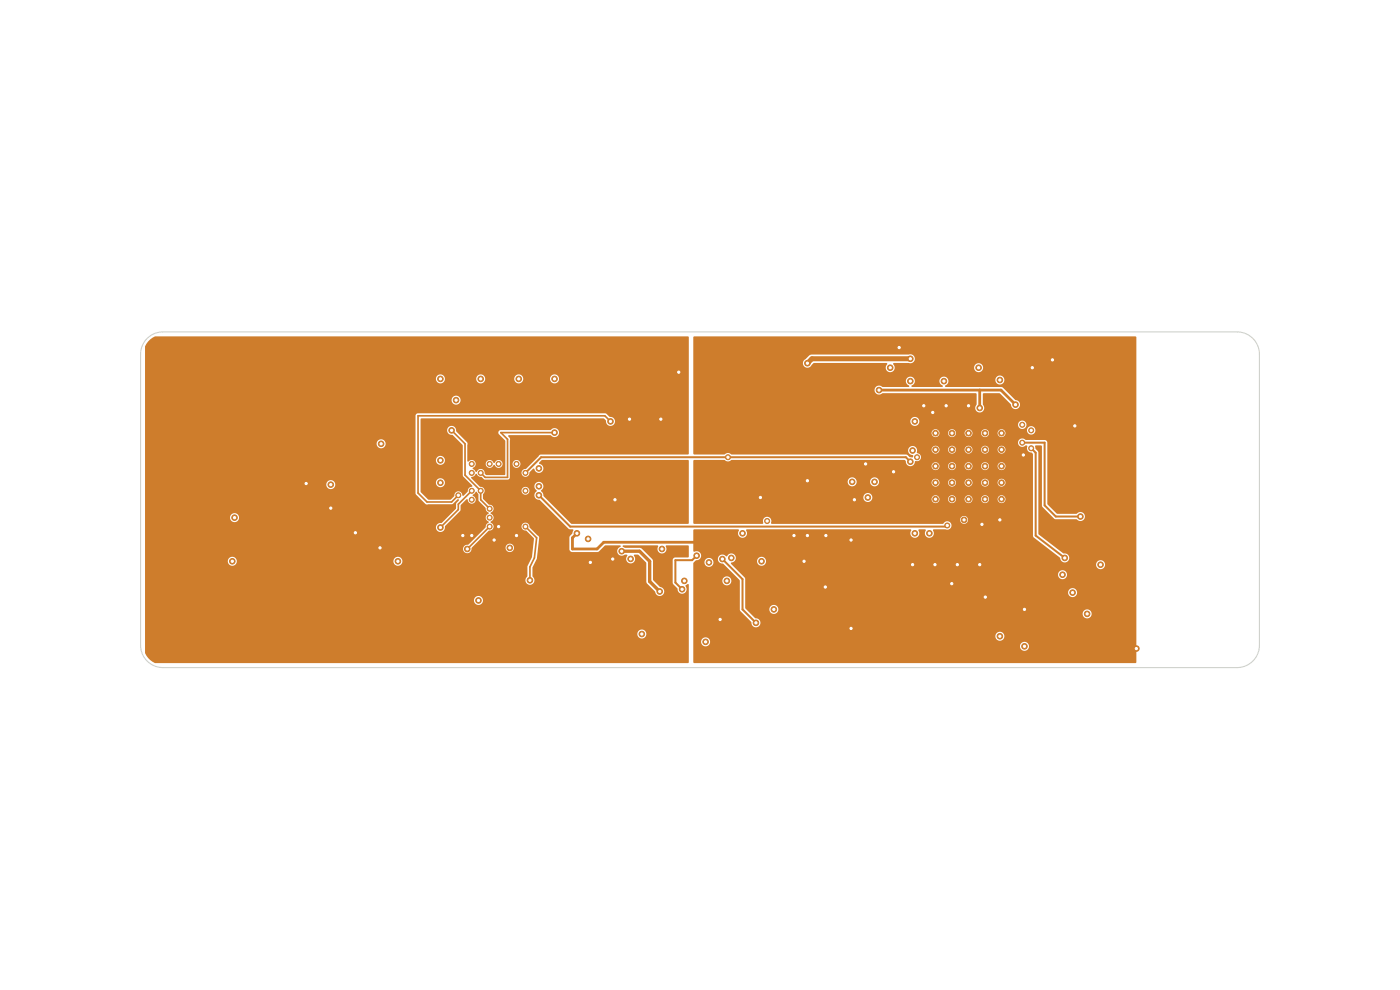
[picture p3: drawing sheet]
<svg xmlns="http://www.w3.org/2000/svg" width="297mm" height="210mm" viewBox="0 0 297 210" stroke-linecap="round" stroke-linejoin="round" font-family="sans-serif">
<g fill="#ce7d2c" stroke="#ce7d2c" stroke-width=".21">
<circle cx="198.5" cy="91.9" r=".59"/>
<circle cx="198.5" cy="95.4" r=".59"/>
<circle cx="198.5" cy="98.9" r=".59"/>
<circle cx="198.5" cy="102.4" r=".59"/>
<circle cx="198.5" cy="105.9" r=".59"/>
<circle cx="202" cy="91.9" r=".59"/>
<circle cx="202" cy="95.4" r=".59"/>
<circle cx="202" cy="98.9" r=".59"/>
<circle cx="202" cy="102.4" r=".59"/>
<circle cx="202" cy="105.9" r=".59"/>
<circle cx="205.5" cy="91.9" r=".59"/>
<circle cx="205.5" cy="95.4" r=".59"/>
<circle cx="205.5" cy="98.9" r=".59"/>
<circle cx="205.5" cy="102.4" r=".59"/>
<circle cx="205.5" cy="105.9" r=".59"/>
<circle cx="209" cy="91.9" r=".59"/>
<circle cx="209" cy="95.4" r=".59"/>
<circle cx="209" cy="98.9" r=".59"/>
<circle cx="209" cy="102.4" r=".59"/>
<circle cx="209" cy="105.9" r=".59"/>
<circle cx="212.5" cy="91.9" r=".59"/>
<circle cx="212.5" cy="95.4" r=".59"/>
<circle cx="212.5" cy="98.9" r=".59"/>
<circle cx="212.5" cy="102.4" r=".59"/>
<circle cx="212.5" cy="105.9" r=".59"/>
<circle cx="212.1" cy="110.3" r=".53"/>
<circle cx="122.4" cy="113.1" r=".59"/>
<circle cx="193.6" cy="119.8" r=".59"/>
<circle cx="180.5" cy="114.6" r=".59"/>
<circle cx="152.8" cy="131.4" r=".59"/>
<circle cx="197.9" cy="87.5" r=".53"/>
<circle cx="198.3" cy="119.8" r=".59"/>
<circle cx="175.2" cy="113.6" r=".59"/>
<circle cx="241.1" cy="137.6" r=".59"/>
<circle cx="217.1" cy="96.5" r=".53"/>
<circle cx="189.6" cy="100.1" r=".59"/>
<circle cx="223.3" cy="76.3" r=".59"/>
<circle cx="219" cy="78" r=".59"/>
<circle cx="180.5" cy="133.3" r=".59"/>
<circle cx="168.4" cy="113.6" r=".59"/>
<circle cx="190.8" cy="73.7" r=".59"/>
<circle cx="203.1" cy="119.8" r=".59"/>
<circle cx="205.5" cy="86.1" r=".59"/>
<circle cx="208.3" cy="111.2" r=".53"/>
<circle cx="200.7" cy="86.1" r=".59"/>
<circle cx="217.3" cy="129.3" r=".59"/>
<circle cx="209" cy="126.7" r=".59"/>
<circle cx="183.6" cy="98.4" r=".59"/>
<circle cx="161.3" cy="105.5" r=".59"/>
<circle cx="171.3" cy="113.6" r=".59"/>
<circle cx="201.9" cy="123.8" r=".59"/>
<circle cx="175.1" cy="124.5" r=".59"/>
<circle cx="170.6" cy="119.1" r=".59"/>
<circle cx="196" cy="86.1" r=".59"/>
<circle cx="228" cy="90.3" r=".59"/>
<circle cx="181.3" cy="106" r=".59"/>
<circle cx="207.8" cy="119.8" r=".59"/>
<circle cx="171.3" cy="102" r=".59"/>
<circle cx="225.4" cy="121.9" r=".59"/>
<circle cx="218.8" cy="91.3" r=".53"/>
<circle cx="98.2" cy="113.6" r=".53"/>
<circle cx="70.2" cy="107.8" r=".59"/>
<circle cx="130.5" cy="106" r=".59"/>
<circle cx="109.6" cy="113.6" r=".53"/>
<circle cx="133.5" cy="88.9" r=".59"/>
<circle cx="100.1" cy="113.6" r=".53"/>
<circle cx="144" cy="79" r=".59"/>
<circle cx="80.6" cy="116.2" r=".59"/>
<circle cx="104.8" cy="114.6" r=".53"/>
<circle cx="105.8" cy="111.7" r=".53"/>
<circle cx="140.2" cy="88.9" r=".59"/>
<circle cx="130" cy="118.6" r=".59"/>
<circle cx="64.9" cy="102.6" r=".59"/>
<circle cx="75.4" cy="113" r=".59"/>
<circle cx="125.2" cy="119.3" r=".53"/>
<circle cx="96.8" cy="84.9" r=".59"/>
<circle cx="93.4" cy="80.4" r=".59"/>
<circle cx="103.9" cy="98.4" r=".53"/>
<circle cx="194.1" cy="113.1" r=".59"/>
<circle cx="162.7" cy="110.5" r=".53"/>
<circle cx="111.5" cy="104.1" r=".53"/>
<circle cx="140.4" cy="116.5" r=".59"/>
<circle cx="157.5" cy="113.1" r=".59"/>
<circle cx="193.1" cy="76.1" r=".59"/>
<circle cx="145.2" cy="123.2" r=".59"/>
<circle cx="171.3" cy="77.1" r=".59"/>
<circle cx="150.4" cy="119.3" r=".59"/>
<circle cx="155.1" cy="118.4" r=".59"/>
<circle cx="149.7" cy="136.2" r=".59"/>
<circle cx="161.6" cy="119.1" r=".59"/>
<circle cx="193.6" cy="95.6" r=".59"/>
<circle cx="185.5" cy="102.2" r=".59"/>
<circle cx="194.5" cy="97" r=".53"/>
<circle cx="180.8" cy="102.2" r=".59"/>
<circle cx="184.1" cy="105.5" r=".59"/>
<circle cx="233.5" cy="119.8" r=".59"/>
<circle cx="230.6" cy="130.2" r=".59"/>
<circle cx="100.1" cy="98.4" r=".53"/>
<circle cx="93.4" cy="97.7" r=".59"/>
<circle cx="147.8" cy="117.9" r=".59"/>
<circle cx="144.7" cy="125" r=".59"/>
<circle cx="164.2" cy="129.3" r=".59"/>
<circle cx="131.9" cy="116.9" r=".59"/>
<circle cx="140" cy="125.5" r=".59"/>
<circle cx="154.2" cy="123.2" r=".59"/>
<circle cx="160.4" cy="132.1" r=".59"/>
<circle cx="153.2" cy="118.6" r=".59"/>
<circle cx="188.9" cy="78" r=".59"/>
<circle cx="194.1" cy="89.4" r=".59"/>
<circle cx="49.3" cy="119.1" r=".59"/>
<circle cx="49.8" cy="109.8" r=".59"/>
<circle cx="84.4" cy="119.1" r=".59"/>
<circle cx="111.5" cy="100.3" r=".53"/>
<circle cx="193.1" cy="97.9" r=".59"/>
<circle cx="154.4" cy="97" r=".53"/>
<circle cx="111.5" cy="111.7" r=".53"/>
<circle cx="112.4" cy="123.1" r=".59"/>
<circle cx="200.2" cy="80.8" r=".59"/>
<circle cx="212.1" cy="80.6" r=".59"/>
<circle cx="80.9" cy="94.1" r=".59"/>
<circle cx="70.2" cy="102.8" r=".59"/>
<circle cx="136.2" cy="134.5" r=".59"/>
<circle cx="133.8" cy="118.6" r=".59"/>
<circle cx="102" cy="80.4" r=".59"/>
<circle cx="105.8" cy="98.4" r=".53"/>
<circle cx="217.3" cy="137.1" r=".59"/>
<circle cx="212.1" cy="135" r=".59"/>
<circle cx="97.2" cy="105.1" r=".53"/>
<circle cx="129.5" cy="89.4" r=".59"/>
<circle cx="215.4" cy="85.8" r=".59"/>
<circle cx="207.8" cy="86.5" r=".59"/>
<circle cx="186.5" cy="82.7" r=".59"/>
<circle cx="93.4" cy="111.9" r=".59"/>
<circle cx="100.1" cy="104.1" r=".53"/>
<circle cx="193.1" cy="80.8" r=".59"/>
<circle cx="207.6" cy="78" r=".59"/>
<circle cx="100.1" cy="106" r=".53"/>
<circle cx="124.8" cy="114.3" r=".59"/>
<circle cx="101.5" cy="127.4" r=".59"/>
<circle cx="114.3" cy="103.2" r=".59"/>
<circle cx="197.2" cy="113.1" r=".59"/>
<circle cx="114.3" cy="105.1" r=".59"/>
<circle cx="201" cy="111.5" r=".53"/>
<circle cx="114.3" cy="99.4" r=".59"/>
<circle cx="204.5" cy="110.3" r=".59"/>
<circle cx="218.8" cy="95.1" r=".53"/>
<circle cx="225.9" cy="118.4" r=".59"/>
<circle cx="216.9" cy="93.9" r=".53"/>
<circle cx="229.2" cy="109.6" r=".59"/>
<circle cx="227.5" cy="125.7" r=".59"/>
<circle cx="216.9" cy="90.1" r=".53"/>
<circle cx="103.9" cy="111.7" r=".53"/>
<circle cx="99.1" cy="116.5" r=".59"/>
<circle cx="108.1" cy="116.2" r=".59"/>
<circle cx="103.9" cy="109.8" r=".53"/>
<circle cx="102" cy="104.1" r=".53"/>
<circle cx="103.9" cy="107.9" r=".53"/>
<circle cx="95.8" cy="91.3" r=".59"/>
<circle cx="100.1" cy="100.3" r=".53"/>
<circle cx="93.4" cy="102.4" r=".59"/>
<circle cx="117.6" cy="80.4" r=".59"/>
<circle cx="117.6" cy="91.8" r=".59"/>
<circle cx="102" cy="100.3" r=".53"/>
<circle cx="109.6" cy="98.4" r=".53"/>
<circle cx="110" cy="80.4" r=".59"/>
</g>
<path d="M186.5 82.7h25.9l3 3.1M207.8 82.7v3.8M122.4 113.1l-1 1v2.4h5.3l1.4-1.5h19.5" fill="none" stroke="#ce7d2c" stroke-width=".59"/>
<path d="M193.1 76.1h-20.9l-.9 1" fill="none" stroke="#ce7d2c" stroke-width="1.1"/>
<path d="M193.1 97.9l-.9-.9h-77.4l-3.3 3.3M216.9 93.9h4.7v13.3l2.4 2.4h5.2M218.8 95.1l.9 .9v17.6l6.2 4.8M114.3 105.1l6.7 6.6h79.7l.3-.2M147.8 117.9l-1 .9h-3.5v4.8l1.4 1.4M153.2 118.6l4.3 4.3v6.4l2.9 2.8" fill="none" stroke="#ce7d2c" stroke-width=".43"/>
<path d="M131.9 116.9h3.8l2.1 2.2v4.2l2.2 2.2" fill="none" stroke="#ce7d2c" stroke-width=".71"/>
<path d="M95.8 91.3l2.9 2.8v6.7l3.3 3.3v1.9l1.9 1.9M117.6 91.8h-11.3l1.4 1.4v8.1h-4.8l-.9-1M129.5 89.4l-1.2-1.2h-39.6v16.4l1.9 1.9h5.2l1.4-1.4M100.1 104.1l-2.9 2.9v1.1l-3.8 3.8M103.9 111.7l-4.8 4.8M111.5 111.7l2.3 2.4-.4 4.3-1 1.9v2.8" fill="none" stroke="#ce7d2c" stroke-width=".36"/>
<g fill="#ce7d2c">
<path d="M147.2 71.4h93.7l.2 .2v68.9l-.1 .1-93.8 .1-.1-.2v-4.5h1.6a.95 .95 0 0 0 .5 1 .95 .95 0 0 0 1 0h66.2v.2a.96 .96 0 0 0 1.5 .7 .96 .96 0 0 0 0-1.6 .96 .96 0 0 0-1.5 .7h-66.2l.1-.1a.96 .96 0 0 0-.1-1.6 .96 .96 0 0 0-1.5 .7h-1.6v-1.2h64.1v.3a.96 .96 0 0 0 1.4 .7 .96 .96 0 0 0 0-1.6 .96 .96 0 0 0-1.4 .6h-64.1v-11.7h6.1v.2a.96 .96 0 0 0 1.5 .7 .96 .96 0 0 0 0-1.6 .96 .96 0 0 0-1.5 .7h-6.1v-3.7l.2-.2h2.1v.2a.96 .96 0 0 0 1.5 .7 .96 .96 0 0 0 0-1.6h1.4v.2a1.37 1.37 0 0 0 1.2 .9l3.4 3.5 .1 6.3 2.4 2.6a.99 .99 0 0 0 1 1.1 .99 .99 0 0 0 1-1.1 .99 .99 0 0 0-1.3-.9l-1.9-2h5a.95 .95 0 0 0 .4 1 .95 .95 0 0 0 1 0h65.1v.2a.96 .96 0 0 0 1.5 .7 .96 .96 0 0 0-.2-1.7 .96 .96 0 0 0-1.3 .8h-65.1l.2-.1a.96 .96 0 0 0-.2-1.6 .96 .96 0 0 0-1.4 .7h-5l-.1-3.5h68.5v.2a.96 .96 0 0 0 1.5 .7 .96 .96 0 0 0 0-1.6 .96 .96 0 0 0-1.5 .7h-68.5v-2.9l-.8-.9h67.2a.96 .96 0 0 0 1.2 1 .96 .96 0 0 0 .4-1.5 .96 .96 0 0 0-1.6 .2v.3h-67.2l-2.3-2.2 .1-.3 .8-.4h4.7v.3a.96 .96 0 0 0 .7 .8 .96 .96 0 0 0 1-.3h70.2v.2a.96 .96 0 0 0 1.5 .7 .96 .96 0 0 0 0-1.6 .96 .96 0 0 0-1.5 .7l-70.2-.1a.96 .96 0 0 0-.4-1.4 .96 .96 0 0 0-1.3 .7h-4.7a.97 .97 0 0 0-.3-1.4 .97 .97 0 0 0-1.4 .5h-.1a1 1 0 0 0-1.1-.3 1 1 0 0 0-.7 .8l-1.5-.1a.96 .96 0 0 0-1.4 .8h-2.1l.3-.3a1 1 0 0 0 1.2-1.1 1 1 0 0 0-1.5-.8l-.2-.1v-4.4l.1-.2h9.4l.2 .1a1 1 0 0 0 0 1.4 1 1 0 0 0 1.3 0 1 1 0 0 0 .2-1.3l.2-.2h34.6l.2 .1a1 1 0 0 0 0 1.4 1 1 0 0 0 1.4 0 1 1 0 0 0 .1-1.3l.2-.2 1.4 .1a1 1 0 0 0 0 1.4 1 1 0 0 0 1.4 0 1 1 0 0 0 .1-1.3l.2-.2h2.4a.92 .92 0 0 0 1.3-.4 .92 .92 0 0 0-.5-1.3 .92 .92 0 0 0-1.2 .5h-36.3l-.2-.2v-.7h40.1a.84 .84 0 0 0 1.1 .9 .84 .84 0 0 0 .3-1.4 .84 .84 0 0 0-1.4 .3v.2h-40.1a.9 .9 0 0 0-1.2-.5 .9 .9 0 0 0-.5 1.2l-.2 .2h-14.5l-.1-.2v-5.5h36.1a.95 .95 0 0 0 .7 1.1 .95 .95 0 0 0 1.1-.7h12.6v.2a.84 .84 0 0 0 1 .7 .84 .84 0 0 0 .7-.9h1.8v.2a.84 .84 0 0 0 1 .7 .84 .84 0 0 0 .7-.9h1.8v.2a.84 .84 0 0 0 1 .7 .84 .84 0 0 0 .7-.9h1.8v.2a.84 .84 0 0 0 1 .7 .84 .84 0 0 0 .7-.9h1.8v.2a.84 .84 0 0 0 1.3 .6 .84 .84 0 0 0 0-1.4 .84 .84 0 0 0-1.3 .6h-1.8a.84 .84 0 0 0-.8-.7 .84 .84 0 0 0-.9 .7h-1.8a.84 .84 0 0 0-.8-.7 .84 .84 0 0 0-.9 .7h-1.8a.84 .84 0 0 0-.8-.7 .84 .84 0 0 0-.9 .7h-1.8a.84 .84 0 0 0-.8-.7 .84 .84 0 0 0-.9 .7l-12.6-.1a.96 .96 0 0 0-.7-1.1 .96 .96 0 0 0-1.1 .8h-36.1v-3.3h32.7v.2a.96 .96 0 0 0 1.1 .9 .96 .96 0 0 0 .8-1.1h2.9v.2a.96 .96 0 0 0 1 .9 .96 .96 0 0 0 .9-.9h11.1l.1 .4 .4 .5a.84 .84 0 0 0 1.2-.9h1.8l.1 .4 .4 .5a.84 .84 0 0 0 1.2-.9h1.8l.1 .4 .4 .5a.84 .84 0 0 0 1.2-.9h1.8l.1 .4 .4 .5a.84 .84 0 0 0 1.2-.9h1.8l.1 .4 .4 .5a.84 .84 0 0 0 1.2-.6 .84 .84 0 0 0-.6-1 .84 .84 0 0 0-1.1 .7h-1.8a.84 .84 0 0 0-.8-.7 .84 .84 0 0 0-.9 .7h-1.8a.84 .84 0 0 0-.8-.7 .84 .84 0 0 0-.9 .7h-1.8a.84 .84 0 0 0-.8-.7 .84 .84 0 0 0-.9 .7h-1.8a.84 .84 0 0 0-.8-.7 .84 .84 0 0 0-.9 .7h-11.1v-.2a.96 .96 0 0 0-1-.8 .96 .96 0 0 0-.9 .8h-2.9a.96 .96 0 0 0-.9-.8 .96 .96 0 0 0-1 .8h-32.7v-4.3l.2-.2h6.3l.7 .3 .9-.3h36.6l.3 .1a1.03 1.03 0 0 0 1.5 1.1h4v.2a.84 .84 0 0 0 1 .7 .84 .84 0 0 0 .7-.9h1.8v.2a.84 .84 0 0 0 1 .7 .84 .84 0 0 0 .7-.9h1.8v.2a.84 .84 0 0 0 1 .7 .84 .84 0 0 0 .7-.9h1.8v.2a.84 .84 0 0 0 1 .7 .84 .84 0 0 0 .7-.9h1.8v.2a.84 .84 0 0 0 1.3 .6 .84 .84 0 0 0 0-1.4 .84 .84 0 0 0-1.3 .6h-1.8a.84 .84 0 0 0-.8-.7 .84 .84 0 0 0-.9 .7h-1.8a.84 .84 0 0 0-.8-.7 .84 .84 0 0 0-.9 .7h-1.8a.84 .84 0 0 0-.8-.7 .84 .84 0 0 0-.9 .7h-1.8a.84 .84 0 0 0-.8-.7 .84 .84 0 0 0-.9 .7h-4l.3-.3 .3-.7a.91 .91 0 0 0 1.2-.7 .91 .91 0 0 0-.9-1.1v-.7h3.1a.84 .84 0 0 0 .9 .9 .84 .84 0 0 0 .8-.9h1.8l.1 .4a.84 .84 0 0 0 1 .5 .84 .84 0 0 0 .6-.9h1.8l.1 .4a.84 .84 0 0 0 1 .5 .84 .84 0 0 0 .6-.9h1.8l.1 .4a.84 .84 0 0 0 1 .5 .84 .84 0 0 0 .6-.9h1.8l.1 .4a.84 .84 0 0 0 1.3 .3 .84 .84 0 0 0-.1-1.4 .84 .84 0 0 0-1.3 .7h-1.8a.84 .84 0 0 0-.8-.8 .84 .84 0 0 0-.9 .8h-1.8a.84 .84 0 0 0-.8-.8 .84 .84 0 0 0-.9 .8h-1.8a.84 .84 0 0 0-.8-.8 .84 .84 0 0 0-.9 .8h-1.8a.84 .84 0 0 0-.8-.8 .84 .84 0 0 0-.9 .8l-3.1-.1a.96 .96 0 0 0-1.7-.1 .96 .96 0 0 0 .8 1.4l.1 .4-.2 .1h-.5l-.7-.6h-37.1a1.14 1.14 0 0 0-1.6 0h-6.4l-.1-.2v-2.4h68.9a.96 .96 0 0 0 .6 .9 .96 .96 0 0 0 1.1-.2l.2 .1v.1a1.04 1.04 0 0 0 1 1.4l.2 .3v17.3l.3 .4 5.5 4.2a.99 .99 0 0 0 1.1 1 .99 .99 0 0 0 .8-1.2 .99 .99 0 0 0-1.3-.7l-5.2-4.2v-17.3l-.6-.8-.1-.4 .1-.2h1.1l.2 .2 .1 12.8 2.8 2.6h4.4a1.01 1.01 0 0 0 1.5 .2 1.01 1.01 0 0 0 0-1.5 1.01 1.01 0 0 0-1.5 .2h-4l-2-2-.1-13.2-.5-.5h-4.2a.9 .9 0 0 0-1.5 .5h-68.9v-2h50.5v.2a.84 .84 0 0 0 1 .7 .84 .84 0 0 0 .7-.9h1.8v.2a.84 .84 0 0 0 1 .7 .84 .84 0 0 0 .7-.9h1.8v.2a.84 .84 0 0 0 1 .7 .84 .84 0 0 0 .7-.9h1.8v.2a.84 .84 0 0 0 1 .7 .84 .84 0 0 0 .7-.9h1.8v.2a.83 .83 0 0 0 1.3 .6 .83 .83 0 0 0 0-1.4h5v.2a.9 .9 0 0 0 1.3 .6 .9 .9 0 0 0 0-1.5 .9 .9 0 0 0-1.3 .7l-5.1-.1a.85 .85 0 0 0-1.2 .7h-1.8a.84 .84 0 0 0-.8-.8 .84 .84 0 0 0-.9 .8h-1.8a.84 .84 0 0 0-.8-.8 .84 .84 0 0 0-.9 .8h-1.8a.84 .84 0 0 0-.8-.8 .84 .84 0 0 0-.9 .8h-1.8a.84 .84 0 0 0-.8-.8 .84 .84 0 0 0-.9 .8h-50.5v-2.5h46v.2a.96 .96 0 0 0 .7 .8 .96 .96 0 0 0 1-.3h21.2v.2a.89 .89 0 0 0 1.3 .7 .89 .89 0 0 0 0-1.5 .89 .89 0 0 0-1.3 .6h-21.2a.96 .96 0 0 0-.4-1.5 .96 .96 0 0 0-1.3 .8h-46v-6.7h38.4v.3a1.04 1.04 0 0 0 1.8 .5h19.7l.2 .2v2.2a.99 .99 0 0 0 0 1.4 .99 .99 0 0 0 1.4 0 .99 .99 0 0 0-.1-1.5v-2.1l.1-.2h3.4l2.4 2.4a.99 .99 0 0 0 1.1 1 .99 .99 0 0 0 .9-1.1 .99 .99 0 0 0-1.1-.9l-2.8-2.7h-11.9l-.1-.1 .1-.3a.97 .97 0 0 0 .5-1.2h10.1v.2a.96 .96 0 0 0 1.4 .7 .96 .96 0 0 0 0-1.6 .96 .96 0 0 0-1.4 .7h-10.1a.96 .96 0 0 0-1.6-.3 .96 .96 0 0 0 .5 1.6v.2l-.1 .1h-6.4l-.2-.1 .1-.2a.97 .97 0 0 0 .5-1.5 .97 .97 0 0 0-1.6 0 .97 .97 0 0 0 .5 1.5l.1 .2-.2 .1-5.6-.1a.96 .96 0 0 0-1.6 .6h-38.4v-5.7h23.2v.3a.97 .97 0 0 0 .9 .8 .97 .97 0 0 0 1-.6l.5-.4h15.4l.1 .3a.96 .96 0 0 0 .3 1.6 .96 .96 0 0 0 1.3-1h16.9v.2a.96 .96 0 0 0 1.4 .7 .96 .96 0 0 0 0-1.6 .96 .96 0 0 0-1.4 .7h-16.9l-.3-.7 .1-.2h3.2a.96 .96 0 0 0 1.3-.9 .96 .96 0 0 0-1.4-.9h-20.6l-.4 .2-1 .9-.4 .6h-23.2v-5.3z"/>
<path d="M31.4 72.4l1.5-1h113.2v25h-31.4l-3.2 3.1a.85 .85 0 0 0-.8 .9 .85 .85 0 0 0 .9 .8 .85 .85 0 0 0 .8-1l.7-.8 .3 .1a.98 .98 0 0 0 1.1 .8 .98 .98 0 0 0 .8-1 .98 .98 0 0 0-.9-1v-.2l.6-.5h31l.1 .1v13.3l-.1 .1h-24.7l-6-5.8-.1-.6-.4-.7a.98 .98 0 0 0 .2-1.5 .98 .98 0 0 0-1.5 .1 .98 .98 0 0 0 .4 1.5 1.14 1.14 0 0 0-.2 1.7l.8 .3 6.1 6.1 1 .1-.2 .9-.6 .8v2.6l.3 .4 5.7 .1 1.6-1.4h3.1l.1 .3a.97 .97 0 0 0-.6 1.3 .97 .97 0 0 0 1.5 .4h.6a1.51 1.51 0 0 0 .1 1.6 .98 .98 0 0 0 1.3-.1 .98 .98 0 0 0 0-1.4l.1-.2 .8 .1 1.7 1.6 .1 4.3 1.8 2a.98 .98 0 0 0 1.1 .8 .98 .98 0 0 0 .8-1 .98 .98 0 0 0-.9-.9l-1.5-1.5v-4l-.1-.4-2.4-2.3-3.4-.1-.5-.4 .1-.1h7.3l.1 .2a.98 .98 0 0 0 .2 1.3 .98 .98 0 0 0 1.3-.1 .98 .98 0 0 0 .1-1.3l.2-.1h4.6l.1 .2v2.3l-2.9 .1-.5 .4v5l1.1 1.2a.97 .97 0 0 0 1.3 1 .97 .97 0 0 0 .3-1.6l.4-.4h.3v16.6l-.1 .2-113.1-.1a4 4 0 0 1-2.1-2.1v-4.1h104.4a.96 .96 0 0 0 1.2 1 .96 .96 0 0 0 .5-1.6 .96 .96 0 0 0-1.6 .3l-.1 .3h-104.4v-7.2h69.8a.96 .96 0 0 0 1.2 1.1 .96 .96 0 0 0 .4-1.6 .96 .96 0 0 0-1.6 .3v.2h-69.8v-8.3h17.5a.96 .96 0 0 0 1 1.1 .96 .96 0 0 0 .9-1.1h33.3v.3a.96 .96 0 0 0 1.4 .7 .96 .96 0 0 0 0-1.6 .96 .96 0 0 0-1.4 .6h-33.3a.96 .96 0 0 0-.9-.8 .96 .96 0 0 0-1 .8h-17.5v-9.2h18v.2a.96 .96 0 0 0 1.5 .7 .96 .96 0 0 0 0-1.6 .96 .96 0 0 0-1.5 .7h-18v-5.2h57.3l.1 .4 2.3 2.1h5.4l1.1-1.1h.3v.3l-.5 .7-.1 1.1-3.1 3a.97 .97 0 0 0-1.1 .9 .97 .97 0 0 0 1.1 1 .97 .97 0 0 0 .8-1.3l3.2-3.2 .2-1.3 1.1-1.2 .3 .1a.85 .85 0 0 0 .9 .8 .85 .85 0 0 0 .8-.7 .85 .85 0 0 0-.6-1l.6-.7a.47 .47 0 0 1 .6 .5l.1 1.4 1.4 1.4 .2 .7 .5 .5a.93 .93 0 0 0-.7 .9 .93 .93 0 0 0 .7 .9l-.1 .2a.96 .96 0 0 0-.6 1l-3.7 3.7a.9 .9 0 0 0-1.1 .8 .9 .9 0 0 0 1 1 .9 .9 0 0 0 .8-1.1l.2-.2h7.1a.9 .9 0 0 0 1.1 1 .9 .9 0 0 0 .4-1.5 .9 .9 0 0 0-1.5 .3v.2h-7.1l3.5-3.5 .7-.2 .3-.4v-.4h5.9a.96 .96 0 0 0 1.1 1l1.6 1.7-.4 3.9-1 1.9v2.1a1 1 0 0 0-.2 1.5 1 1 0 0 0 1.5 0 1 1 0 0 0-.2-1.5 4.3 4.3 0 0 1 .9-3.7l.5-4.5-.2-.3-1.8-1.8a.87 .87 0 0 0-.7-1 .87 .87 0 0 0-1.1 .7h-5.9l-.2-.4-.4-.4v-.2a.87 .87 0 0 0 .6-.8 .87 .87 0 0 0-.6-.9v-.2a.88 .88 0 0 0 .6-1.1 .88 .88 0 0 0-1-.6l-1.2-1.3v-.8l.3-.5v-.4h7.8v.2a.84 .84 0 0 0 1.3 .6 .84 .84 0 0 0 0-1.4 .84 .84 0 0 0-1.3 .6h-7.8l-.3-.6-.7-.2-1.8-1.8v-.2l.6-.2 .3-.5 .3 .1a1.04 1.04 0 0 0 1 .6l.6 .5h5l.4-.3v-3.1h.5v.2a.84 .84 0 0 0 1.3 .6 .84 .84 0 0 0 0-1.4 .84 .84 0 0 0-1.3 .6h-.5v-5.2l-.4-.5v-.2l9-.1a1 1 0 0 0 1.5 .2 1 1 0 0 0 0-1.5 1 1 0 0 0-1.5 .2h-10.4a.55 .55 0 0 0-.7 .4 .55 .55 0 0 0 .3 .6l1.2 1.3v7.1l-.2 .2h-3.8l-.3-.3a.9 .9 0 0 0-.7-1 .9 .9 0 0 0-1.1 .6h-.2l-.6-.8 .4-.4 .2-.6h2.1a.86 .86 0 0 0 .7 .9 .86 .86 0 0 0 1-.6l.3 .1a.84 .84 0 0 0 1.3 .4 .84 .84 0 0 0 0-1.3 .84 .84 0 0 0-1.3 .3l-.2 .1a.9 .9 0 0 0-.9-.6 .9 .9 0 0 0-.9 .7h-2.1v-.2a.9 .9 0 0 0-1.6-.2l-.2-.1 .1-3.8-2.4-2.5a1 1 0 0 0-.9-1.2 1 1 0 0 0-1.1 1.1 1 1 0 0 0 1.3 .9l2.1 2.2v6.4l2 2.1-.2 .3a.93 .93 0 0 0-.8 1l-.8 .9-.3-.2a.87 .87 0 0 0-1-.8 .87 .87 0 0 0-.8 1.1l-.8 .7h-4.7l-1.5-1.6-.1-2.1h3.3a.96 .96 0 0 0 1.2 1 .96 .96 0 0 0 .4-1.5 .96 .96 0 0 0-1.6 .2v.3h-3.3v-4.8h3.3a.96 .96 0 0 0 1.2 1.1 .96 .96 0 0 0 .4-1.6 .96 .96 0 0 0-1.6 .3v.2h-3.3v-8.6l.2-.2h38.6l.5 .4a1 1 0 0 0 .9 1.3 1 1 0 0 0 1.1-1.1 1 1 0 0 0-1.2-.9l-.9-.7h-39.8l-.5 .4v16.4h-57.3v-1.8h38.4v.2a.96 .96 0 0 0 1.5 .7 .96 .96 0 0 0 0-1.6 .96 .96 0 0 0-1.5 .7h-38.4v-8.7h49.1v.3a.96 .96 0 0 0 1.5 .7 .96 .96 0 0 0 0-1.7 .96 .96 0 0 0-1.5 .7h-49.1v-9.2h65v.2a.96 .96 0 0 0 1.5 .7 .96 .96 0 0 0 0-1.6 .96 .96 0 0 0-1.5 .7h-65v-4.6h61.7v.3a.96 .96 0 0 0 1.1 .8 .96 .96 0 0 0 .8-1.1h6.6v.3a.96 .96 0 0 0 1.1 .8 .96 .96 0 0 0 .8-1.1h6.2v.3a.96 .96 0 0 0 1.1 .8 .96 .96 0 0 0 .8-1.1h5.7v.3a.96 .96 0 0 0 1.5 .7 .96 .96 0 0 0 0-1.6 .96 .96 0 0 0-1.5 .6h-5.7l-.1-.2a.96 .96 0 0 0-1-.6 .96 .96 0 0 0-.8 .8h-6.2v-.2a.96 .96 0 0 0-1-.6 .96 .96 0 0 0-.9 .8h-6.6l-.1-.2a.96 .96 0 0 0-1-.6 .96 .96 0 0 0-.8 .8h-61.7v-6.7z"/>
</g>
<path d="M31.2 71.8a4.7 4.7 0 0 1 3.4-1.4h227.8a4.7 4.7 0 0 1 4.8 4.8v61.7a4.7 4.7 0 0 1-4.8 4.7h-227.8a4.7 4.7 0 0 1-4.8-4.7v-61.7a4.7 4.7 0 0 1 1.4-3.4z" fill="none" stroke="#d0d2cd" stroke-width=".24"/>
<g fill="#fff" stroke="#fff" stroke-width=".21">
<circle cx="212.1" cy="110.3" r=".24"/>
<circle cx="122.4" cy="113.1" r=".24"/>
<circle cx="193.6" cy="119.8" r=".24"/>
<circle cx="180.5" cy="114.6" r=".24"/>
<circle cx="152.8" cy="131.4" r=".24"/>
<circle cx="197.9" cy="87.5" r=".24"/>
<circle cx="198.3" cy="119.8" r=".24"/>
<circle cx="175.2" cy="113.6" r=".24"/>
<circle cx="241.1" cy="137.6" r=".24"/>
<circle cx="217.1" cy="96.5" r=".24"/>
<circle cx="189.6" cy="100.1" r=".24"/>
<circle cx="223.3" cy="76.3" r=".24"/>
<circle cx="219" cy="78" r=".24"/>
<circle cx="180.5" cy="133.3" r=".24"/>
<circle cx="168.4" cy="113.6" r=".24"/>
<circle cx="190.8" cy="73.7" r=".24"/>
<circle cx="203.1" cy="119.8" r=".24"/>
<circle cx="205.5" cy="86.1" r=".24"/>
<circle cx="208.3" cy="111.2" r=".24"/>
<circle cx="200.7" cy="86.1" r=".24"/>
<circle cx="217.3" cy="129.3" r=".24"/>
<circle cx="209" cy="126.7" r=".24"/>
<circle cx="183.6" cy="98.4" r=".24"/>
<circle cx="161.3" cy="105.5" r=".24"/>
<circle cx="171.3" cy="113.6" r=".24"/>
<circle cx="201.9" cy="123.8" r=".24"/>
<circle cx="175.1" cy="124.5" r=".24"/>
<circle cx="170.6" cy="119.1" r=".24"/>
<circle cx="196" cy="86.1" r=".24"/>
<circle cx="228" cy="90.3" r=".24"/>
<circle cx="181.3" cy="106" r=".24"/>
<circle cx="207.8" cy="119.8" r=".24"/>
<circle cx="171.3" cy="102" r=".24"/>
<circle cx="225.4" cy="121.9" r=".24"/>
<circle cx="218.8" cy="91.3" r=".24"/>
<circle cx="98.2" cy="113.6" r=".24"/>
<circle cx="70.2" cy="107.8" r=".24"/>
<circle cx="130.5" cy="106" r=".24"/>
<circle cx="109.6" cy="113.6" r=".24"/>
<circle cx="133.5" cy="88.9" r=".24"/>
<circle cx="100.1" cy="113.6" r=".24"/>
<circle cx="144" cy="79" r=".24"/>
<circle cx="80.6" cy="116.2" r=".24"/>
<circle cx="104.8" cy="114.6" r=".24"/>
<circle cx="105.8" cy="111.7" r=".24"/>
<circle cx="140.2" cy="88.9" r=".24"/>
<circle cx="130" cy="118.6" r=".24"/>
<circle cx="64.9" cy="102.6" r=".24"/>
<circle cx="75.4" cy="113" r=".24"/>
<circle cx="125.2" cy="119.3" r=".24"/>
<circle cx="96.8" cy="84.9" r=".24"/>
<circle cx="93.4" cy="80.4" r=".24"/>
<circle cx="103.9" cy="98.4" r=".24"/>
<circle cx="194.1" cy="113.1" r=".24"/>
<circle cx="162.7" cy="110.5" r=".24"/>
<circle cx="111.5" cy="104.1" r=".24"/>
<circle cx="140.4" cy="116.5" r=".24"/>
<circle cx="157.5" cy="113.1" r=".24"/>
<circle cx="193.1" cy="76.1" r=".24"/>
<circle cx="145.2" cy="123.2" r=".24"/>
<circle cx="171.3" cy="77.1" r=".24"/>
<circle cx="150.4" cy="119.3" r=".24"/>
<circle cx="155.1" cy="118.4" r=".24"/>
<circle cx="149.7" cy="136.2" r=".24"/>
<circle cx="161.6" cy="119.1" r=".24"/>
<circle cx="193.6" cy="95.6" r=".24"/>
<circle cx="185.5" cy="102.2" r=".24"/>
<circle cx="194.5" cy="97" r=".24"/>
<circle cx="180.8" cy="102.2" r=".24"/>
<circle cx="184.1" cy="105.5" r=".24"/>
<circle cx="233.5" cy="119.8" r=".24"/>
<circle cx="230.6" cy="130.2" r=".24"/>
<circle cx="100.1" cy="98.4" r=".24"/>
<circle cx="93.4" cy="97.7" r=".24"/>
<circle cx="147.8" cy="117.9" r=".24"/>
<circle cx="144.7" cy="125" r=".24"/>
<circle cx="164.2" cy="129.3" r=".24"/>
<circle cx="131.9" cy="116.9" r=".24"/>
<circle cx="140" cy="125.5" r=".24"/>
<circle cx="154.2" cy="123.2" r=".24"/>
<circle cx="160.4" cy="132.1" r=".24"/>
<circle cx="153.2" cy="118.6" r=".24"/>
<circle cx="188.9" cy="78" r=".24"/>
<circle cx="194.1" cy="89.4" r=".24"/>
<circle cx="49.3" cy="119.1" r=".24"/>
<circle cx="49.8" cy="109.8" r=".24"/>
<circle cx="84.4" cy="119.1" r=".24"/>
<circle cx="111.5" cy="100.3" r=".24"/>
<circle cx="193.1" cy="97.9" r=".24"/>
<circle cx="154.4" cy="97" r=".24"/>
<circle cx="111.5" cy="111.7" r=".24"/>
<circle cx="112.4" cy="123.1" r=".24"/>
<circle cx="200.2" cy="80.8" r=".24"/>
<circle cx="212.1" cy="80.6" r=".24"/>
<circle cx="80.9" cy="94.1" r=".24"/>
<circle cx="70.2" cy="102.8" r=".24"/>
<circle cx="136.2" cy="134.5" r=".24"/>
<circle cx="133.8" cy="118.6" r=".24"/>
<circle cx="102" cy="80.4" r=".24"/>
<circle cx="105.8" cy="98.4" r=".24"/>
<circle cx="217.3" cy="137.1" r=".24"/>
<circle cx="212.1" cy="135" r=".24"/>
<circle cx="97.2" cy="105.1" r=".24"/>
<circle cx="129.5" cy="89.4" r=".24"/>
<circle cx="215.4" cy="85.8" r=".24"/>
<circle cx="207.8" cy="86.5" r=".24"/>
<circle cx="186.5" cy="82.7" r=".24"/>
<circle cx="93.4" cy="111.9" r=".24"/>
<circle cx="100.1" cy="104.1" r=".24"/>
<circle cx="193.1" cy="80.8" r=".24"/>
<circle cx="207.6" cy="78" r=".24"/>
<circle cx="100.1" cy="106" r=".24"/>
<circle cx="124.8" cy="114.3" r=".24"/>
<circle cx="101.5" cy="127.4" r=".24"/>
<circle cx="114.3" cy="103.2" r=".24"/>
<circle cx="197.2" cy="113.1" r=".24"/>
<circle cx="114.3" cy="105.1" r=".24"/>
<circle cx="201" cy="111.5" r=".24"/>
<circle cx="114.3" cy="99.4" r=".24"/>
<circle cx="204.5" cy="110.3" r=".24"/>
<circle cx="218.8" cy="95.1" r=".24"/>
<circle cx="225.9" cy="118.4" r=".24"/>
<circle cx="216.9" cy="93.9" r=".24"/>
<circle cx="229.2" cy="109.6" r=".24"/>
<circle cx="227.5" cy="125.7" r=".24"/>
<circle cx="216.9" cy="90.1" r=".24"/>
<circle cx="103.9" cy="111.7" r=".24"/>
<circle cx="99.1" cy="116.5" r=".24"/>
<circle cx="108.1" cy="116.2" r=".24"/>
<circle cx="103.9" cy="109.8" r=".24"/>
<circle cx="102" cy="104.1" r=".24"/>
<circle cx="103.9" cy="107.9" r=".24"/>
<circle cx="95.8" cy="91.3" r=".24"/>
<circle cx="100.1" cy="100.3" r=".24"/>
<circle cx="93.4" cy="102.4" r=".24"/>
<circle cx="117.6" cy="80.4" r=".24"/>
<circle cx="117.6" cy="91.8" r=".24"/>
<circle cx="102" cy="100.3" r=".24"/>
<circle cx="109.6" cy="98.4" r=".24"/>
<circle cx="110" cy="80.4" r=".24"/>
<circle cx="198.5" cy="91.9" r=".24"/>
<circle cx="198.5" cy="95.4" r=".24"/>
<circle cx="198.5" cy="98.9" r=".24"/>
<circle cx="198.5" cy="102.4" r=".24"/>
<circle cx="198.5" cy="105.9" r=".24"/>
<circle cx="202" cy="91.9" r=".24"/>
<circle cx="202" cy="95.4" r=".24"/>
<circle cx="202" cy="98.9" r=".24"/>
<circle cx="202" cy="102.4" r=".24"/>
<circle cx="202" cy="105.9" r=".24"/>
<circle cx="205.5" cy="91.9" r=".24"/>
<circle cx="205.5" cy="95.4" r=".24"/>
<circle cx="205.5" cy="98.9" r=".24"/>
<circle cx="205.5" cy="102.4" r=".24"/>
<circle cx="205.5" cy="105.9" r=".24"/>
<circle cx="209" cy="91.9" r=".24"/>
<circle cx="209" cy="95.4" r=".24"/>
<circle cx="209" cy="98.9" r=".24"/>
<circle cx="209" cy="102.4" r=".24"/>
<circle cx="209" cy="105.9" r=".24"/>
<circle cx="212.5" cy="91.9" r=".24"/>
<circle cx="212.5" cy="95.4" r=".24"/>
<circle cx="212.5" cy="98.9" r=".24"/>
<circle cx="212.5" cy="102.4" r=".24"/>
<circle cx="212.5" cy="105.9" r=".24"/>
</g>
</svg>
